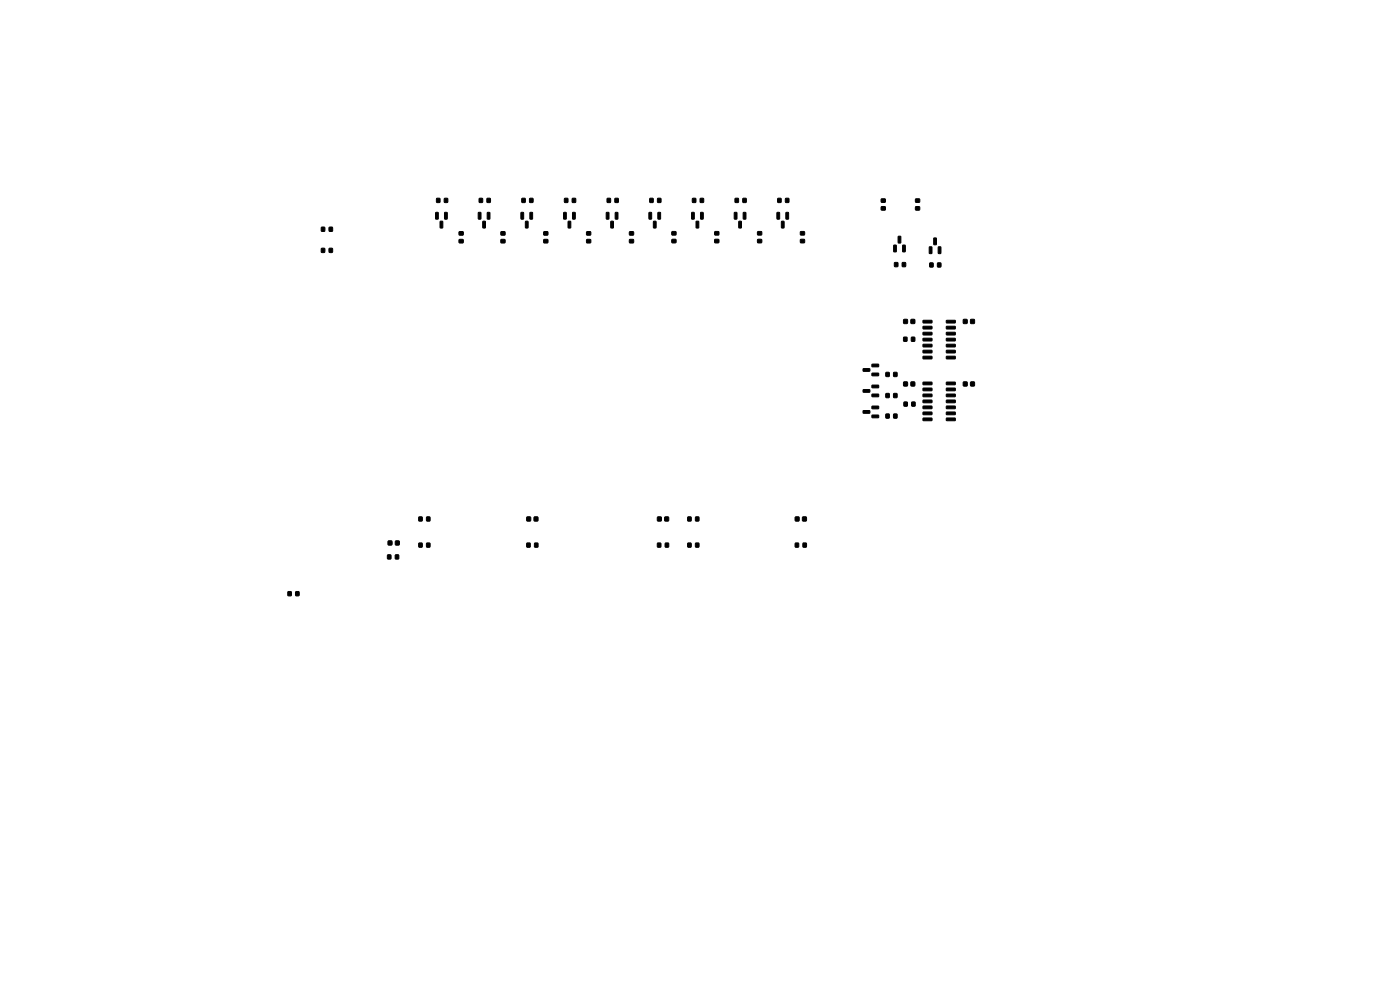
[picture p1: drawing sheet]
<svg xmlns="http://www.w3.org/2000/svg" width="297mm" height="210mm" viewBox="0 0 297 210" stroke-linecap="round" stroke-linejoin="round" font-family="sans-serif">
<g fill="#000" stroke="#000" stroke-width=".21">
<path d="M68.2 48.2h.7v.8h-.7zM68.2 52.7h.7v.8h-.7zM69.8 48.2h.7v.8h-.7zM69.8 52.7h.7v.8h-.7zM92.4 45.1h.6l-.1 1.4-.5-.1zM92.6 42.1h.7v.8h-.7zM93.4 47h.5v1.4l-.5-.1zM94.3 45.1h.6l-.1 1.4-.5-.1zM94.3 42.1h.7v.8h-.7zM97.4 49.2h.8v.7h-.8zM97.4 50.8h.8v.7h-.8zM101.5 45.1h.5v1.4l-.5-.1z"/>
<path d="M101.7 42.1h.7v.8h-.7zM102.4 47h.6l-.1 1.4-.5-.1zM103.4 45.1h.5v1.4l-.5-.1zM103.3 42.1h.7v.8h-.7zM106.3 49.2h.8v.7h-.8zM106.3 50.8h.8v.7h-.8zM110.5 45.1h.6l-.1 1.4-.5-.1zM110.7 42.1h.7v.8h-.7zM111.5 47h.5v1.4l-.5-.1zM112.4 45.1h.6l-.1 1.4-.5-.1zM112.4 42.1h.7v.8h-.7zM115.4 49.2h.8v.7h-.8z"/>
<path d="M115.4 50.8h.8v.7h-.8zM119.6 45.1h.5v1.4l-.5-.1zM119.8 42.1h.7v.8h-.7zM120.5 47h.6l-.1 1.4-.5-.1zM121.5 45.1h.5v1.4l-.5-.1zM121.4 42.1h.7v.8h-.7zM124.5 49.2h.8v.7h-.8zM124.5 50.8h.8v.7h-.8zM128.6 45.1h.6l-.1 1.4-.5-.1zM128.8 42.1h.7v.8h-.7zM129.6 47h.5v1.4l-.5-.1zM130.5 45.1h.6l-.1 1.4-.5-.1z"/>
<path d="M130.5 42.1h.6v.8h-.6zM133.6 49.2h.8v.7h-.8zM133.6 50.8h.8v.7h-.8zM137.7 45.1h.5v1.4l-.5-.1zM137.9 42.1h.6v.8h-.6zM138.6 47h.6l-.1 1.4-.5-.1zM139.6 45.1h.5v1.4l-.5-.1zM139.5 42.1h.7v.8h-.7zM142.6 49.1h.8v.7h-.8zM142.6 50.8h.8v.7h-.8zM146.7 45.1h.6l-.1 1.4-.5-.1zM146.9 42.1h.7v.8h-.7z"/>
<path d="M147.7 47h.5v1.4l-.5-.1zM148.6 45.1h.6l-.1 1.4-.5-.1zM148.6 42.1h.6v.8h-.6zM151.6 49.1h.9v.7h-.9zM151.6 50.8h.9v.7h-.9zM155.8 45.1h.5v1.4l-.5-.1zM156 42.1h.6v.8h-.6zM156.7 47h.6l-.1 1.4-.5-.1zM157.7 45.1h.5v1.4l-.5-.1zM157.6 42.1h.7v.8h-.7zM160.7 49.1h.9v.7h-.9zM160.7 50.8h.9v.7h-.9z"/>
<path d="M164.8 45.1h.6l-.1 1.4-.5-.1zM165 42.1h.7v.8h-.7zM165.8 47h.5v1.4l-.5-.1zM166.7 45.1h.6l-.1 1.4-.5-.1zM166.7 42.1h.6v.8h-.6zM169.8 49.1h.9v.7h-.9zM169.8 50.8h.9v.7h-.9zM187 43.9h.8v.6h-.8zM187 42.2h.8v.7h-.8zM189.8 55.7h.7v.8h-.7zM189.6 52l.6 .1-.1 1.3h-.5zM190.6 50.1l.5 .1-.1 1.4-.5-.1z"/>
<path d="M191.4 55.7h.7v.8h-.7zM191.5 52l.6 .1-.1 1.3h-.5zM194.2 43.9h.9v.6h-.9zM194.2 42.2h.9v.7h-.9zM197.3 55.8h.6v.8h-.6zM197.2 52.4h.5l-.1 1.4-.5-.1zM198.1 50.5l.6 .1-.1 1.3-.5-.1zM198.9 55.8h.7v.8h-.7zM199.1 52.4h.5l-.1 1.4-.5-.1zM183.1 78.2h1.4v.5l-1.3 .1zM185 79.2l1.3-.1 .1 .5-1.4 .1zM185 77.3l1.3-.1 .1 .5-1.4 .1z"/>
<path d="M187.9 79h.7v.8h-.7zM189.6 79h.7v.8h-.7zM191.7 67.8h.8v.8h-.8zM191.7 71.5h.7v.9h-.7zM193.3 67.8h.7v.8h-.7zM193.4 71.5h.6v.9h-.6zM195.8 68l1.8-.1 .1 .5-1.8 .1zM195.8 69.2h1.8l.1 .5-1.8 .1zM195.8 70.5h1.8l.1 .5-1.8 .1zM195.8 71.8h1.8l.1 .4-1.8 .1zM195.8 73.1l1.8-.1 .1 .5-1.8 .1zM195.8 74.3h1.8l.1 .5-1.8 .1z"/>
<path d="M195.8 75.6h1.8l.1 .5h-1.8zM200.8 75.6h1.8l.1 .5h-1.9zM200.8 74.3h1.8l.1 .5-1.9 .1zM200.8 73.1l1.8-.1 .1 .5-1.9 .1zM200.8 71.8h1.8l.1 .4-1.9 .1zM200.8 70.5h1.8l.1 .5-1.9 .1zM200.8 69.2h1.8l.1 .5-1.9 .1zM200.8 68l1.8-.1 .1 .5-1.9 .1zM204.4 67.8h.7v.8h-.7zM205.9 67.8h.8v.8h-.8zM183.1 87.1h1.4v.5l-1.3 .1zM183.1 82.7l1.4-.1v.5l-1.3 .1z"/>
<path d="M185 88.1l1.3-.1 .1 .5-1.4 .1zM185 86.2l1.3-.1 .1 .5-1.4 .1zM185 83.6h1.3l.1 .5-1.4 .1zM185 81.7h1.3l.1 .5-1.4 .1zM187.9 83.5h.7v.8h-.7zM187.9 87.8h.7v.9h-.7zM189.6 83.5h.7v.8h-.7zM189.6 87.8h.7v.9h-.7zM191.7 81h.8v.9h-.8zM191.8 85.3h.7v.8h-.7zM193.3 81h.7v.9h-.7zM193.4 85.3h.7v.8h-.7z"/>
<path d="M195.8 81.1l1.8-.1 .1 .5-1.8 .1zM195.8 82.4l1.8-.1 .1 .5-1.8 .1zM195.8 83.6h1.8l.1 .5-1.8 .1zM195.8 84.9h1.8l.1 .5h-1.8zM195.8 86.2l1.8-.1 .1 .5-1.8 .1zM195.8 87.4h1.8l.1 .5-1.8 .1zM195.8 88.7h1.8l.1 .5h-1.8zM200.8 88.7h1.8l.1 .5h-1.9zM200.8 87.4h1.8l.1 .5-1.9 .1zM200.8 86.2l1.8-.1 .1 .5-1.9 .1zM200.8 84.9h1.8l.1 .5h-1.9zM200.8 83.6h1.8l.1 .5-1.9 .1z"/>
<path d="M200.8 82.4l1.8-.1 .1 .5-1.9 .1zM200.8 81.1l1.8-.1 .1 .5-1.9 .1zM204.4 81h.7v.9h-.7zM205.9 81h.8v.9h-.8zM82.2 117.7h.7v.9h-.7zM82.4 114.8h.7v.8h-.7zM83.9 117.7h.7v.9h-.7zM83.9 114.8h.8v.8h-.8zM88.9 109.7h.6v.8h-.6zM88.9 115.2h.6v.8h-.6zM90.5 109.7h.7v.8h-.7zM90.5 115.2h.7v.8h-.7z"/>
<path d="M111.8 109.7h.7v.8h-.7zM111.8 115.2h.7v.8h-.7zM113.3 109.7h.8v.8h-.8zM113.4 115.2h.7v.8h-.7zM139.5 109.7h.8v.8h-.8zM139.5 115.2h.7v.8h-.7zM141 109.7h.8v.8h-.8zM141.1 115.2h.7v.8h-.7zM145.9 109.7h.7v.8h-.7zM145.9 115.2h.7v.8h-.7zM147.6 109.7h.7v.8h-.7zM147.6 115.2h.7v.8h-.7z"/>
<path d="M168.7 109.7h.8v.8h-.8zM168.7 115.2h.7v.8h-.7zM170.3 109.7h.7v.8h-.7zM170.4 115.2h.7v.8h-.7zM61.1 125.5h.7v.9h-.7zM62.7 125.5h.7v.9h-.7z"/>
</g>
</svg>
